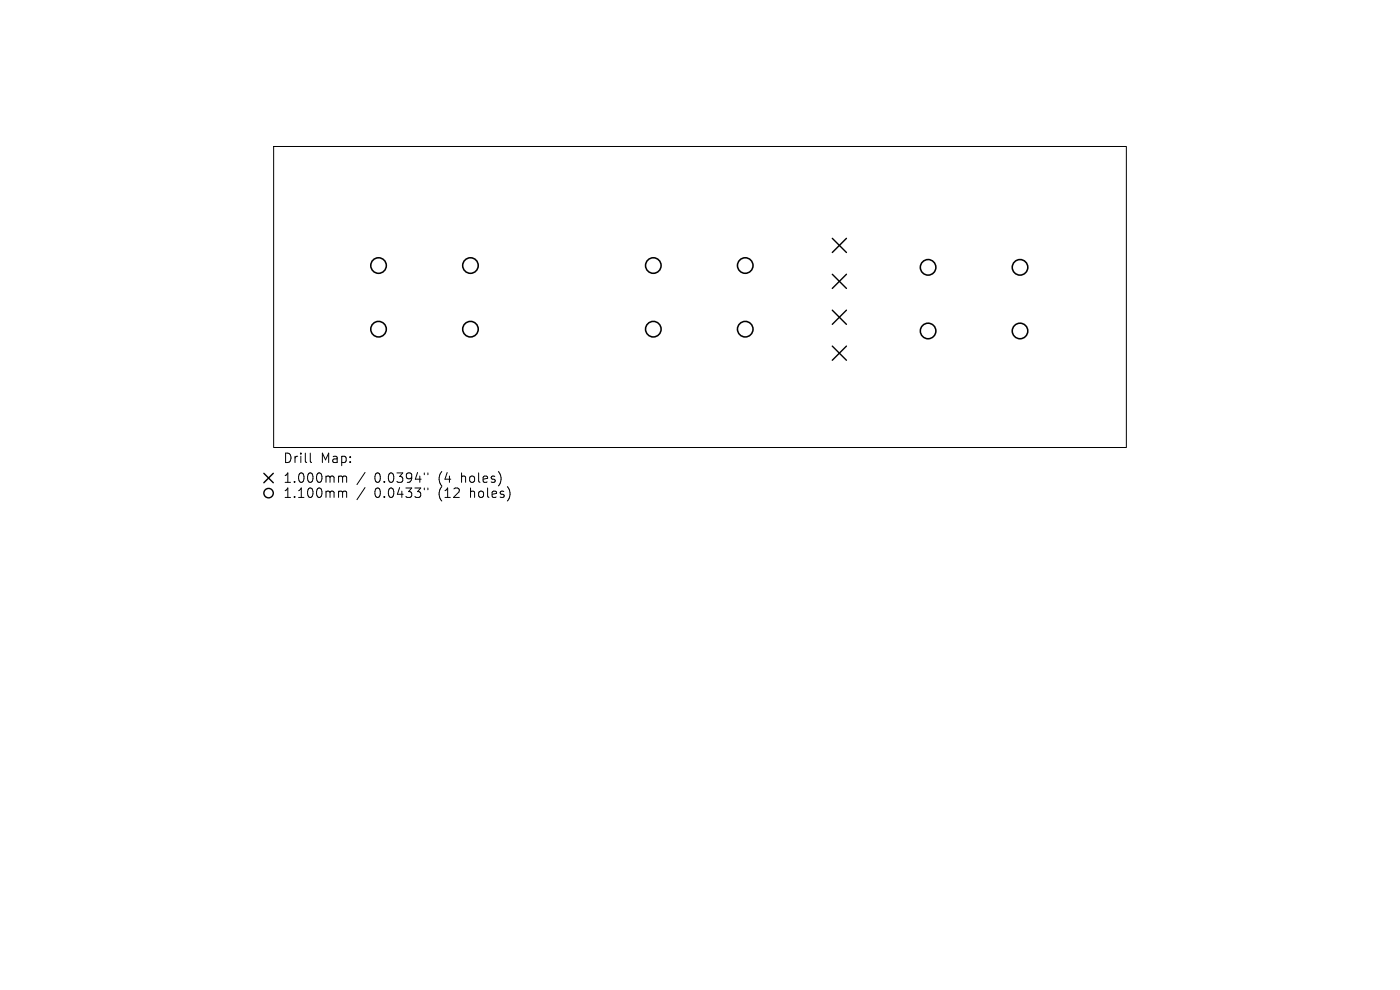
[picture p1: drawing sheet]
<svg xmlns="http://www.w3.org/2000/svg" width="297mm" height="210mm" viewBox="0 0 297 210" stroke-linecap="round" stroke-linejoin="round" font-family="sans-serif">
<defs><g id="words">
<g font-size="2.8">
<text x="60" y="98.5">Drill</text>
<text x="68" y="98.5">Map:</text>
<text x="60" y="102.7">1.000mm</text>
<text x="60" y="105.9">1.100mm</text>
<text x="79.4" y="102.7">0.0394&quot;</text>
<text x="79.4" y="105.9">0.0433&quot;</text>
<text x="93.1" y="102.7">(4</text>
<text x="93.1" y="105.9">(12</text>
<text x="98.1" y="102.7">holes)</text>
<text x="100" y="105.9">holes)</text>
</g>
</g></defs>
<g fill="none" stroke="#000" stroke-width=".21">
<path d="M58.1 31.1h180.9v63.8h-180.9zM65.8 96.1v1.7l.3 .3M72.1 101l.5 .1 .1 .2M72.1 104.2h.3l.3 .3M72.7 101.3l.3-.3 .4 .1 .1 1.2M72.7 101.3v1M72.7 104.5v1M72.7 104.5l.3-.3 .4 .1 .1 1.2M77.4 100.2l-1.7 2.6M77.4 103.4l-1.7 2.6M90 100.3v.4M90 103.5v.4"/>
<path d="M90.8 100.3v.4M90.8 103.5v.4"/>
</g>
<g fill="none" stroke="#000" stroke-width=".3">
<path d="M176.6 50.6l3 3M176.6 58.2l3 3M179.6 50.6l-3 3M179.6 58.2l-3 3M176.6 65.8l3 3M176.6 73.4l3 3M179.6 65.8l-3 3M179.6 73.4l-3 3M56 100.4l2 2M58 100.4l-2 2"/>
<circle cx="57" cy="104.6" r="1"/>
</g>
<g fill="none" stroke="#000" stroke-width=".33">
<circle cx="80.3" cy="56.3" r="1.65"/>
<circle cx="99.8" cy="56.3" r="1.65"/>
<circle cx="138.6" cy="56.3" r="1.65"/>
<circle cx="158.1" cy="56.3" r="1.65"/>
<circle cx="196.9" cy="56.7" r="1.65"/>
<circle cx="216.4" cy="56.7" r="1.65"/>
<circle cx="80.3" cy="69.8" r="1.65"/>
<circle cx="99.8" cy="69.8" r="1.65"/>
<circle cx="138.6" cy="69.8" r="1.65"/>
<circle cx="158.1" cy="69.8" r="1.65"/>
<circle cx="196.9" cy="70.2" r="1.65"/>
<circle cx="216.4" cy="70.2" r="1.65"/>
</g>
<use href="#words"/>
</svg>
